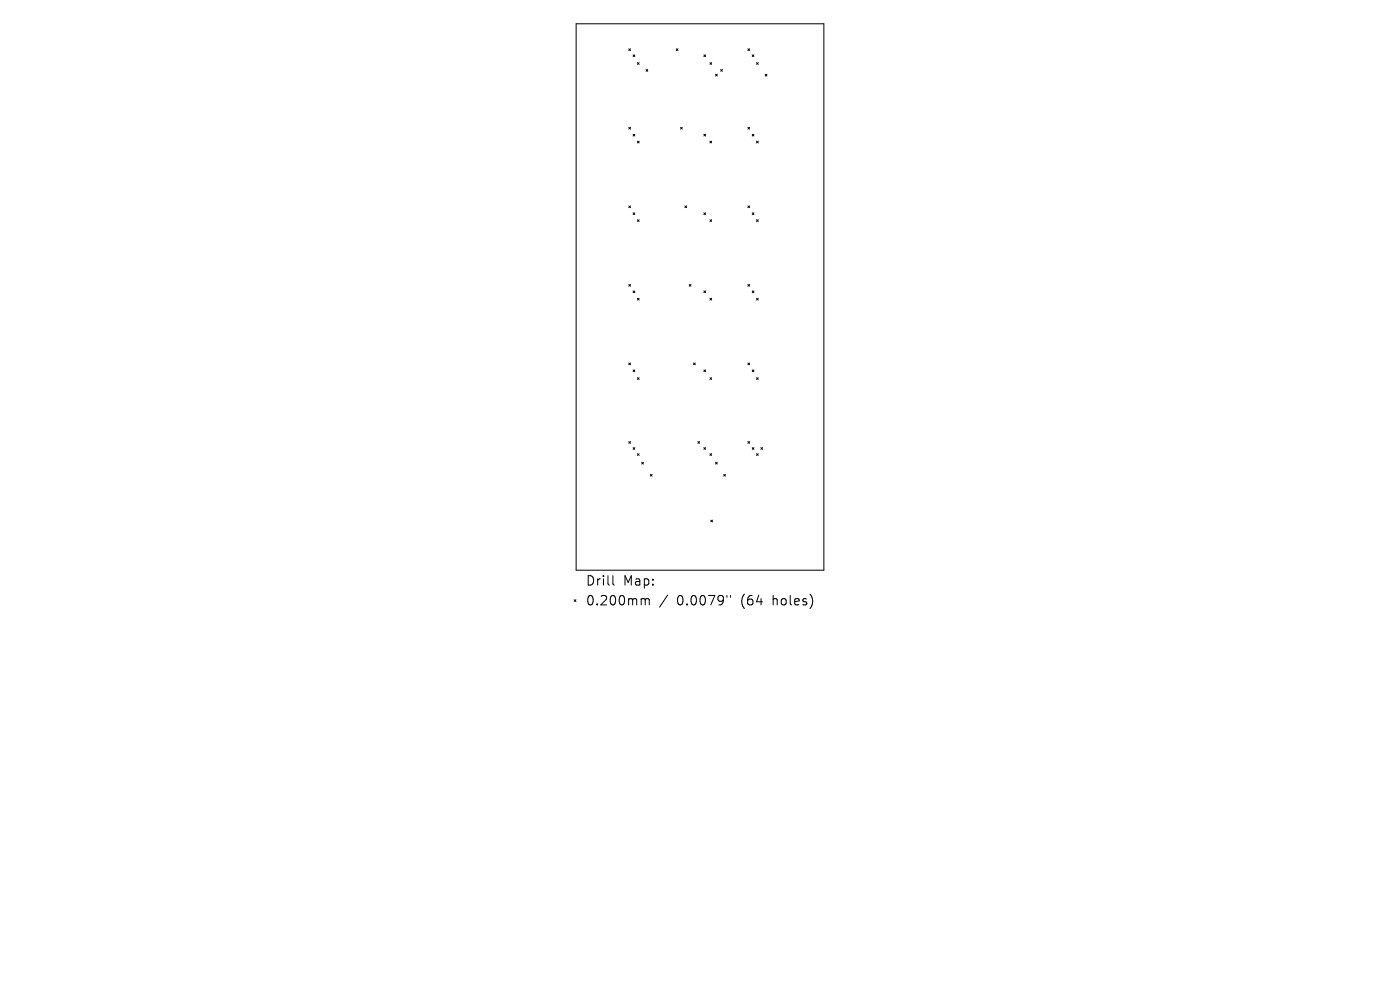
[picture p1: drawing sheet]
<svg xmlns="http://www.w3.org/2000/svg" width="297mm" height="210mm" viewBox="0 0 297 210" stroke-linecap="round" stroke-linejoin="round" font-family="sans-serif">
<defs><g id="words">
<g font-size="2.8">
<text x="124.2" y="124.5">Drill</text>
<text x="132.2" y="124.5">Map:</text>
<text x="124.2" y="128.7">0.200mm</text>
<text x="143.6" y="128.7">0.0079&quot;</text>
<text x="157.3" y="128.7">(64</text>
<text x="164.2" y="128.7">holes)</text>
</g>
</g></defs>
<g fill="none" stroke="#000" stroke-width=".21">
<path d="M122.2 5h52.6v116h-52.6zM133.4 10.4l.4 .3M133.8 10.4l-.4 .3M134.3 11.6l.4 .4M134.7 11.6l-.4 .4M135.2 13.3l.4 .4M135.6 13.3l-.4 .4M137.1 14.8l.3 .3M137.4 14.8l-.3 .3M143.5 10.4l.3 .3M143.8 10.4l-.3 .3M149.3 11.6l.4 .4"/>
<path d="M149.7 11.6l-.4 .4M150.6 13.3l.4 .4M151 13.3l-.4 .4M151.8 15.8l.4 .3M152.2 15.8l-.4 .3M152.9 14.8l.4 .3M153.3 14.8l-.4 .3M158.7 10.4l.3 .3M159 10.4l-.3 .3M159.6 11.6l.3 .4M159.9 11.6l-.3 .4M160.5 13.3l.4 .4"/>
<path d="M160.9 13.3l-.4 .4M162.3 15.8l.4 .3M162.7 15.8l-.4 .3M133.4 27l.4 .4M133.8 27l-.4 .4M134.3 28.5l.4 .4M134.7 28.5l-.4 .4M135.2 29.9l.4 .4M135.6 29.9l-.4 .4M144.4 27l.3 .4M144.7 27l-.3 .4M149.3 28.5l.4 .4"/>
<path d="M149.7 28.5l-.4 .4M150.6 29.9l.4 .4M151 29.9l-.4 .4M158.7 27l.3 .4M159 27l-.3 .4M159.6 28.5l.3 .4M159.9 28.5l-.3 .4M160.5 29.9l.4 .4M160.9 29.9l-.4 .4M133.4 43.7l.4 .3M133.8 43.7l-.4 .3M134.3 45.1l.4 .4"/>
<path d="M134.7 45.1l-.4 .4M135.2 46.6l.4 .4M135.6 46.6l-.4 .4M145.3 43.7l.4 .3M145.7 43.7l-.4 .3M149.3 45.1l.4 .4M149.7 45.1l-.4 .4M150.6 46.6l.4 .4M151 46.6l-.4 .4M158.7 43.7l.3 .3M159 43.7l-.3 .3M159.6 45.1l.3 .4"/>
<path d="M159.9 45.1l-.3 .4M160.5 46.6l.4 .4M160.9 46.6l-.4 .4M133.4 60.3l.4 .4M133.4 77l.4 .4M133.8 60.3l-.4 .4M133.8 77l-.4 .4M134.3 61.7l.4 .4M134.3 78.5l.4 .3M134.7 61.7l-.4 .4M134.7 78.5l-.4 .3M135.2 63.3l.4 .3"/>
<path d="M135.6 63.3l-.4 .3M146.2 60.3l.4 .4M146.6 60.3l-.4 .4M147.1 77l.4 .4M147.5 77l-.4 .4M149.3 61.7l.4 .4M149.3 78.5l.4 .3M149.7 61.7l-.4 .4M149.7 78.5l-.4 .3M150.6 63.3l.4 .3M151 63.3l-.4 .3M158.7 60.3l.3 .4"/>
<path d="M158.7 77l.3 .4M159 60.3l-.3 .4M159 77l-.3 .4M159.6 61.7l.3 .4M159.6 78.5l.3 .3M159.9 61.7l-.3 .4M159.9 78.5l-.3 .3M160.5 63.3l.4 .3M160.9 63.3l-.4 .3M133.4 93.7l.4 .3M133.8 93.7l-.4 .3M134.3 95l.4 .3"/>
<path d="M134.7 95l-.4 .3M135.2 80.1l.4 .4M135.2 96.2l.4 .4M135.6 80.1l-.4 .4M135.6 96.2l-.4 .4M136.1 98.1l.4 .3M136.5 98.1l-.4 .3M148 93.7l.4 .3M148.4 93.7l-.4 .3M149.3 95l.4 .3M149.7 95l-.4 .3M150.6 96.2l.4 .4"/>
<path d="M150.6 80.1l.4 .4M151 80.1l-.4 .4M151 96.2l-.4 .4M151.8 98.1l.4 .3M152.2 98.1l-.4 .3M158.7 93.7l.3 .3M159 93.7l-.3 .3M159.6 95l.3 .3M159.9 95l-.3 .3M160.5 80.1l.4 .4M160.5 96.2l.4 .4M160.9 80.1l-.4 .4"/>
<path d="M160.9 96.2l-.4 .4M161.4 95l.4 .3M161.8 95l-.4 .3M138 100.6l.3 .4M138.3 100.6l-.3 .4M150.8 110.3l.4 .4M151.2 110.3l-.4 .4M153.5 100.6l.4 .4M153.9 100.6l-.4 .4M121.8 127.2l.4 .4M122.2 127.2l-.4 .4M130 122.1v1.7l.3 .3"/>
<path d="M136.3 127h.3l.3 .3M136.9 127.3l.3-.3 .4 .1 .1 1.2M136.9 127.3v1M141.6 126.2l-1.7 2.6M154.2 126.3v.4M155 126.3v.4"/>
</g>
<use href="#words"/>
</svg>
